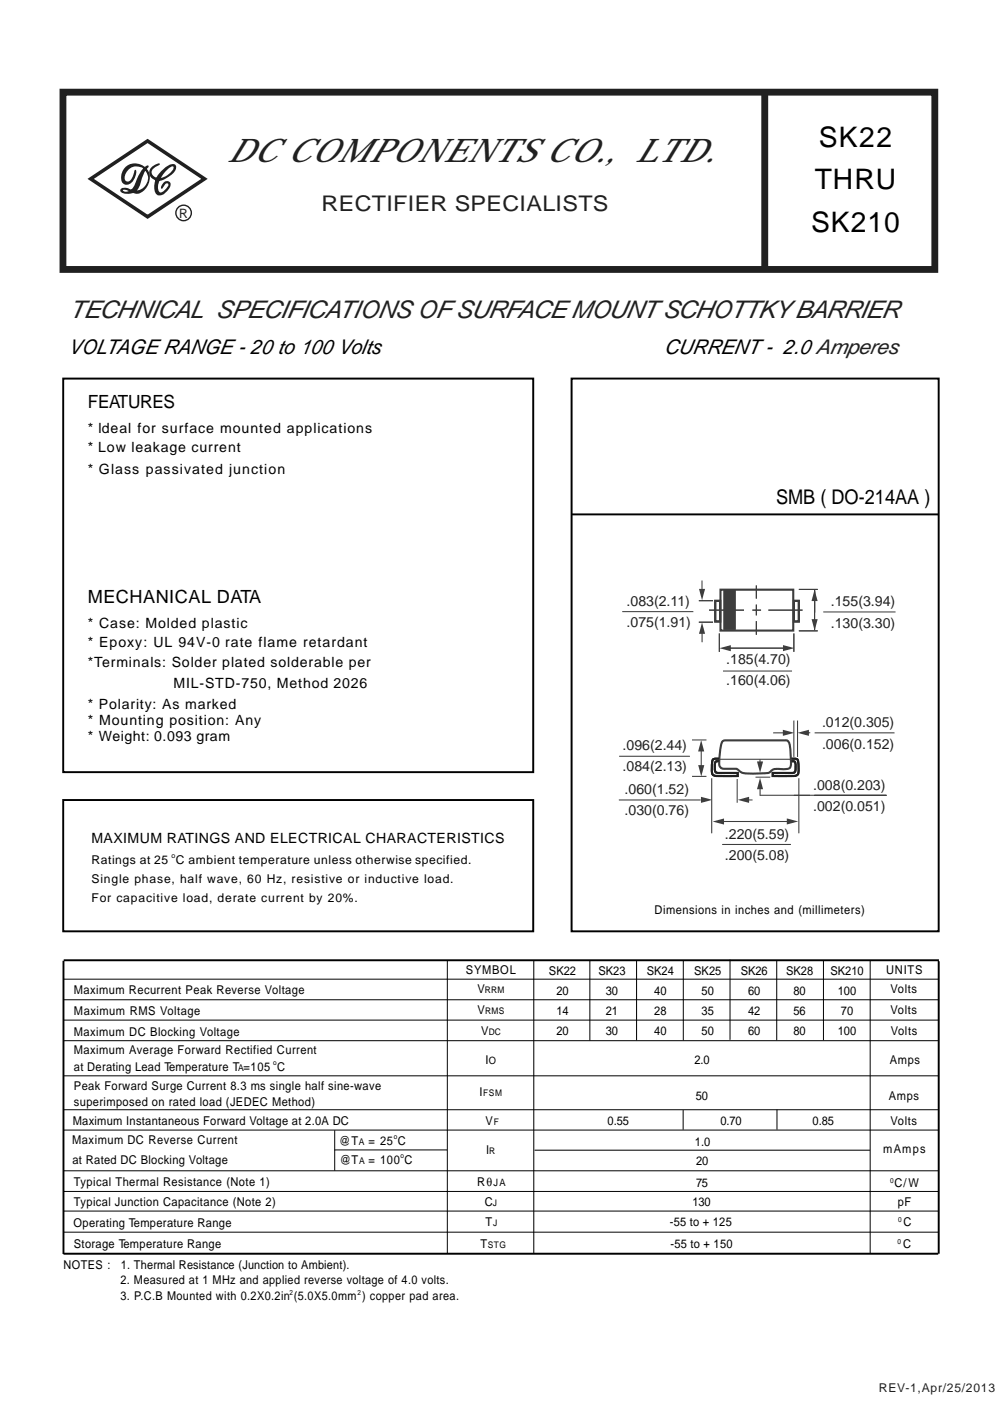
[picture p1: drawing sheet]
<svg xmlns="http://www.w3.org/2000/svg" width="175mm" height="245mm" viewBox="0 0 175 245" stroke-linecap="round" stroke-linejoin="round" font-family="sans-serif">
<defs><g id="words">
<text font-size="5.7" fill="#231f20" x="39.7" y="28.4">DC COMPONENTS CO., LTD.</text>
<g font-size="4.9">
<text x="143.1" y="25.7">SK22</text>
<text x="142.4" y="33.1">THRU</text>
<text x="141.8" y="40.5">SK210</text>
</g>
<text font-size="4.3" fill="#231f20" x="12" y="55.6">TECHNICAL SPECIFICATIONS OFSURFACE MOUNT SCHOTTKY BARRIER</text>
<text font-size="3.8" fill="#231f20" x="56.2" y="36.8">RECTIFIER SPECIALISTS</text>
<g font-size="3.6">
<text x="11.8" y="61.9">VOLTAGE RANGE - 20 to 100 Volts</text>
<text x="116" y="61.9">CURRENT - 2.0 Amperes</text>
</g>
<text font-size="3.5" x="135.7" y="88.1">SMB ( DO-214AA )</text>
<g font-size="3.2">
<text x="15.3" y="71.3">FEATURES</text>
<text x="15.3" y="105.3">MECHANICAL DATA</text>
</g>
<g font-size="2.5">
<text x="15.3" y="75.7">* ldeal for surface mounted applications</text>
<text x="15.3" y="82.9">* Glass passivated junction</text>
<text x="15.3" y="79">* Low leakage current</text>
<text x="15.3" y="109.8">* Case: Molded plastic</text>
<text x="15.3" y="113.1">* Epoxy: UL 94V-0 rate flame retardant</text>
<text x="15.3" y="116.5">*Terminals: Solder plated solderable per</text>
<text x="15.3" y="123.9">* Polarity: As marked</text>
<text x="30.3" y="120.2">MIL-STD-750, Method 2026</text>
<text x="15.3" y="126.7">* Mounting position: Any</text>
<text x="15.3" y="129.5">* Weight: 0.093 gram</text>
<text x="16" y="147.3">MAXIMUM RATINGS AND ELECTRICAL CHARACTERISTICS</text>
</g>
<g font-size="2.5" fill="#231f20">
<text x="109.5" y="105.9">.083(2.11)</text>
<text x="145.2" y="106">.155(3.94)</text>
<text x="109.5" y="109.6">.075(1.91)</text>
<text x="145.2" y="109.7">.130(3.30)</text>
<text x="126.9" y="116">.185(4.70)</text>
<text x="126.9" y="119.7">.160(4.06)</text>
<text x="108.8" y="131.1">.096(2.44)</text>
<text x="143.7" y="127.1">.012(0.305)</text>
<text x="143.7" y="130.8">.006(0.152)</text>
<text x="108.8" y="134.8">.084(2.13)</text>
<text x="142.2" y="138">.008(0.203)</text>
<text x="109.2" y="138.8">.060(1.52)</text>
<text x="109.2" y="142.5">.030(0.76)</text>
<text x="142.2" y="141.7">.002(0.051)</text>
<text x="126.7" y="146.5">.220(5.59)</text>
<text x="126.7" y="150.3">.200(5.08)</text>
</g>
<text font-size="2.3" fill="#231f20" x="31.3" y="38.2">R</text>
<g font-size="2.1">
<text x="16" y="150.9">Ratings at 25 C ambient temperature unless otherwise specified.</text>
<text x="16" y="154.3">Single phase, half wave, 60 Hz, resistive or inductive load.</text>
<text x="16" y="157.6">For capacitive load, derate current by 20%.</text>
<text x="114.4" y="159.7">Dimensions in inches and (millimeters)</text>
<text x="12.9" y="173.7">Maximum Recurrent Peak Reverse Voltage</text>
<text x="81.5" y="170.2">SYMBOL</text>
<text x="83.4" y="173.6">V</text>
<text x="96" y="170.4">SK22</text>
<text x="97.2" y="173.9">20</text>
<text x="104.6" y="170.4">SK23</text>
<text x="105.9" y="173.9">30</text>
<text x="113.1" y="170.4">SK24</text>
<text x="114.4" y="173.9">40</text>
<text x="121.4" y="170.4">SK25</text>
<text x="122.7" y="173.9">50</text>
<text x="129.5" y="170.4">SK26</text>
<text x="130.8" y="173.9">60</text>
<text x="137.4" y="170.4">SK28</text>
<text x="138.7" y="173.9">80</text>
<text x="145.2" y="170.4">SK210</text>
<text x="146.5" y="173.9">100</text>
<text x="154.9" y="170.2">UNITS</text>
<text x="155.7" y="173.6">Volts</text>
<text x="12.9" y="177.3">Maximum RMS Voltage</text>
<text x="83.4" y="177.2">V</text>
<text x="97.2" y="177.4">14</text>
<text x="105.9" y="177.4">21</text>
<text x="114.4" y="177.4">28</text>
<text x="122.7" y="177.4">35</text>
<text x="130.8" y="177.4">42</text>
<text x="138.7" y="177.4">56</text>
<text x="147" y="177.4">70</text>
<text x="155.7" y="177.2">Volts</text>
<text x="12.9" y="181">Maximum DC Blocking Voltage</text>
<text x="12.9" y="184.2">Maximum Average Forward Rectified Current</text>
<text x="84.1" y="180.9">V</text>
<text x="84.8" y="185.9">I</text>
<text x="97.2" y="180.9">20</text>
<text x="105.9" y="180.9">30</text>
<text x="114.4" y="180.9">40</text>
<text x="121.4" y="185.9">2.0</text>
<text x="122.6" y="180.9">50</text>
<text x="130.8" y="180.9">60</text>
<text x="138.7" y="180.9">80</text>
<text x="146.5" y="180.9">100</text>
<text x="155.5" y="185.9">Amps</text>
<text x="155.7" y="180.9">Volts</text>
<text x="12.9" y="187.2">at Derating Lead Temperature T =105 C</text>
<text x="12.9" y="190.5">Peak Forward Surge Current 8.3 ms single half sine-wave</text>
<text x="83.8" y="191.6">I</text>
<text x="12.7" y="196.6">Maximum Instantaneous Forward Voltage at 2.0A DC</text>
<text x="12.9" y="193.2">superimposed on rated load (JEDEC Method)</text>
<text x="84.8" y="196.6">V</text>
<text x="106.2" y="196.6">0.55</text>
<text x="121.6" y="192.2">50</text>
<text x="125.9" y="196.6">0.70</text>
<text x="142" y="196.6">0.85</text>
<text x="155.4" y="192.2">Amps</text>
<text x="155.7" y="196.6">Volts</text>
<text x="12.6" y="200">Maximum DC Reverse Current</text>
<text x="12.7" y="203.5">at Rated DC Blocking Voltage</text>
<text x="59.3" y="200.2">@T</text>
<text x="59.4" y="203.5">@T</text>
<text x="64.4" y="200.2">= 25 C</text>
<text x="64.4" y="203.5">= 100 C</text>
<text x="85" y="201.6">I</text>
<text x="121.5" y="200.3">1.0</text>
<text x="121.7" y="203.7">20</text>
<text x="154.4" y="201.5">mAmps</text>
<text x="12.9" y="207.3">Typical Thermal Resistance (Note 1)</text>
<text x="83.4" y="207.3">Rθ</text>
<text x="121.7" y="207.5">75</text>
<text x="156.3" y="207.5">C/W</text>
<text x="12.9" y="214.3">Operating Temperature Range</text>
<text x="12.9" y="210.8">Typical Junction Capacitance (Note 2)</text>
<text x="84.8" y="210.7">C</text>
<text x="84.8" y="214.3">T</text>
<text x="117.1" y="214.3">-55 to + 125</text>
<text x="121.1" y="210.8">130</text>
<text x="156.9" y="210.8">pF</text>
<text x="158" y="214.3">C</text>
<text x="11.1" y="221.7">NOTES :</text>
<text x="12.9" y="218.1">Storage Temperature Range</text>
<text x="21.1" y="221.7">1. Thermal Resistance (Junction to Ambient).</text>
<text x="84" y="218.1">T</text>
<text x="117.2" y="218.1">-55 to + 150</text>
<text x="157.9" y="218.1">C</text>
<text x="21" y="224.3">2. Measured at 1 MHz and applied reverse voltage of 4.0 volts.</text>
<text x="21" y="227.1">3. P.C.B Mounted with 0.2X0.2in (5.0X5.0mm ) copper pad area.</text>
</g>
<text font-size="2.1" fill="#231f20" x="153.6" y="243.3">REV-1,Apr/25/2013</text>
<g font-size="1.8">
<text x="85.4" y="185.9">O</text>
<text x="86.3" y="207.3">JA</text>
</g>
<g font-size="1.6">
<text x="84.8" y="173.6">RRM</text>
<text x="84.8" y="177.2">RMS</text>
<text x="85.4" y="180.9">DC</text>
<text x="41.6" y="187.1">A</text>
<text x="84.5" y="191.6">FSM</text>
<text x="86.3" y="196.6">F</text>
<text x="62.7" y="200.2">A</text>
<text x="62.8" y="203.5">A</text>
<text x="85.5" y="201.6">R</text>
<text x="86.2" y="210.7">J</text>
<text x="86.2" y="214.3">J</text>
<text x="85.3" y="218.1">STG</text>
</g>
<g font-size="1.2">
<text x="30" y="149.9">o</text>
<text x="47.8" y="186.1">o</text>
<text x="68.8" y="199.1">o</text>
<text x="70" y="202.4">o</text>
<text x="155.6" y="206.8">0</text>
<text x="157" y="213.6">0</text>
<text x="156.9" y="217.4">0</text>
<text x="50.6" y="226.3">2</text>
<text x="62.5" y="226.3">2</text>
</g>
</g></defs>
<path d="M15.9 31.3l9.9-6.7 9.9 6.7-9.9 6.6z" fill="none" stroke="#231f20" stroke-width=".62" stroke-linecap="butt"/>
<circle cx="32.1" cy="37.2" r="1.35" fill="none" stroke="#231f20" stroke-width=".24"/>
<g fill="#231f20">
<path d="M21.8 29.3a2.58 2.58 0 0 1 3.6 0 2.58 2.58 0 0 1 .2 3.5 1.95 1.95 0 0 1-2.9 .7l-.9-.3h-.3v.1a1.46 1.46 0 0 0 2-1 5.3 5.3 0 0 1 2.2-3.4h.2l.1 .2a6.9 6.9 0 0 0-1.6 3.4 2.2 2.2 0 0 1-3.3 1l-.1-.2a.98 .98 0 0 1 1.5-.4 2.16 2.16 0 0 0 3-.7 2.16 2.16 0 0 0-.8-3 2.08 2.08 0 0 0-2.9 2.2l.3 .3a1.03 1.03 0 0 0 1.2-1l.2-.8 .1-.2h.1a2.23 2.23 0 0 1-1.6 2.6 1.11 1.11 0 0 1-.9-1.5l.3-1z"/>
<path d="M26.4 29.4a2.44 2.44 0 0 1 1.4-.9l.1 .3-.5 .3a1.02 1.02 0 0 0-.9 1 1.02 1.02 0 0 0 1 1 3 3 0 0 0 2.8-1.7v-.3a1.57 1.57 0 0 0-1.4 .9 3.6 3.6 0 0 0-1.2 3.3l.2 .2a.81 .81 0 0 0 1-.3 .93 .93 0 0 0 .4-1.1 1.05 1.05 0 0 0-.9 .8h-.2a1.02 1.02 0 0 1 .4-1 1.02 1.02 0 0 1 1.1 0 1.66 1.66 0 0 1-.7 1.7 1.08 1.08 0 0 1-1.2 .6 1.08 1.08 0 0 1-.8-1.1 4.4 4.4 0 0 1 3.2-4.4h.3a.71 .71 0 0 1 .2 1.1 4.9 4.9 0 0 1-2.9 1.8 1.47 1.47 0 0 1-1.4-.6 1.47 1.47 0 0 1 0-1.6z"/>
</g>
<path d="M125 105h.9v3.6h-.9zM125.9 103h12.8v7.2h-12.8zM138.8 105h.8v3.6h-.8zM126.3 129.6l.4-.2h10.7a1.22 1.22 0 0 1 .7 1.3l.1 2.1a1.96 1.96 0 0 1-.2 1.5l-1 .1a2.83 2.83 0 0 0-2.3 .4 1.36 1.36 0 0 1-1.3 .3l-1.5 .1a4 4 0 0 1-2.7-.5 1.38 1.38 0 0 0-1.4-.4h-.8a.92 .92 0 0 1-1.3-.9l.2-2.1z" fill="none" stroke="#3c3c3d" stroke-width=".37"/>
<path d="M127.5 103.1v7" fill="none" stroke="#3c3c3d" stroke-width="2.2" stroke-linecap="butt"/>
<g fill="none" stroke="#3c3c3d" stroke-width=".18">
<path d="M108.8 106.9h12.4M122.2 108.7h2.4M124.6 105h-2.4M125.7 110.7v3.2M126.4 117.3h12M130.1 106.6h-6.1M131.5 106.6h1.5M132.2 102.3v2.3M132.2 108.5v2.4M132.2 105.7v1.8M134.3 106.6h6M138.8 110.7v3.2"/>
<path d="M139.6 103h3.3M142.4 103.2v6.9M142.9 110.2h-3.3M143.9 106.9h12.6M125.8 132.7h12.4"/>
</g>
<path d="M125.6 132.6h-.1a.7 .7 0 0 0-1 .6l-.1 1.1a.97 .97 0 0 0 .6 1.3h4v-.5l-3.8-.1a1.81 1.81 0 0 1-.2-1.8l.3-.2 .3 .1M138.4 132.6h.1a.7 .7 0 0 1 1 .6l.1 1.1a.97 .97 0 0 1-.6 1.3h-3.9v-.5l3.7-.1a1.81 1.81 0 0 0 .2-1.8l-.2-.2-.4 .1" fill="none" stroke="#231f20" stroke-width=".37"/>
<g fill="#3c3c3d">
<path d="M142.4 103l.5 2h-1z"/>
<path d="M141.9 108.2h1l-.5 2z"/>
</g>
<path d="M137.4 113.3h-10.6M142.4 103v4" fill="none" stroke="#3c3c3d" stroke-width=".18"/>
<g fill="#3c3c3d">
<path d="M136.9 112.7l2 .6-2 .5z"/>
<path d="M125.8 113.3l2-.6v1.1z"/>
</g>
<path d="M122.7 101.4v1.9z" fill="#3c3c3d" stroke="#3c3c3d" stroke-width=".18"/>
<path d="M122.2 102.9h1.1l-.6 2z" fill="#3c3c3d"/>
<path d="M122.7 110.4v1.8z" fill="#3c3c3d" stroke="#3c3c3d" stroke-width=".18"/>
<path d="M122.7 108.8l.6 2h-1.1z" fill="#3c3c3d"/>
<g fill="#3c3c3d" stroke="#3c3c3d" stroke-width=".18">
<path d="M126.2 147.6h12.1z"/>
<path d="M125.8 143.6h12.1z"/>
</g>
<g fill="#3c3c3d">
<path d="M137.5 143l2 .6-2 .5z"/>
<path d="M124.6 143.6l2-.6v1.1z"/>
</g>
<path d="M122.6 131v3.3z" fill="#3c3c3d" stroke="#3c3c3d" stroke-width=".18"/>
<g fill="#3c3c3d">
<path d="M122 133.7h1.1l-.5 2z"/>
<path d="M122.6 129.3l.5 2h-1.1z"/>
<path d="M122.5 139.2l2 .6-2 .5z"/>
</g>
<path d="M130.3 139.8h1.2z" fill="#3c3c3d" stroke="#3c3c3d" stroke-width=".18"/>
<path d="M129 139.8l1.9-.6v1.1z" fill="#3c3c3d"/>
<g fill="#3c3c3d" stroke="#3c3c3d" stroke-width=".18">
<path d="M108.2 139.8h14.3z"/>
<path d="M108.2 132.2h12.4z"/>
<path d="M121 135.7h2.5z"/>
<path d="M121 129.3h2.5z"/>
<path d="M124.4 136v9.6z"/>
<path d="M139.6 136v9.6z"/>
<path d="M128.9 136.1v4.2z"/>
<path d="M132.1 135.8h2.5z"/>
<path d="M132.9 132.7v.7z"/>
</g>
<path d="M132.3 133.1h1.1l-.5 2z" fill="#3c3c3d"/>
<path d="M132.9 137.6v1.4z" fill="#3c3c3d" stroke="#3c3c3d" stroke-width=".18"/>
<path d="M132.9 135.9l.5 2h-1.1z" fill="#3c3c3d"/>
<g fill="#3c3c3d" stroke="#3c3c3d" stroke-width=".18">
<path d="M132.8 139h8.8z"/>
<path d="M138.8 139h16.2z"/>
<path d="M138.8 125.9v6.4z"/>
<path d="M139.4 125.9v6.4z"/>
<path d="M135.1 128.1h2.7z"/>
</g>
<path d="M136.8 127.5l2 .6-2 .5z" fill="#3c3c3d"/>
<path d="M140.5 128.1h1.1z" fill="#3c3c3d" stroke="#3c3c3d" stroke-width=".18"/>
<path d="M139.4 128.1l2-.6v1.1z" fill="#3c3c3d"/>
<path d="M142.4 128.1h14z" fill="#3c3c3d" stroke="#3c3c3d" stroke-width=".18"/>
<g fill="none" stroke="#000" stroke-width=".17">
<path d="M11.1 171.1h153M11.1 174.7h153M11.1 178.3h153M78.2 167.9v51.2M93.3 167.9v51.2M103.1 167.8v14M111.3 167.8v14M119.4 167.8v14M127.6 167.7v14M135.8 167.8v14M143.9 167.8v14M152.1 167.9v51.2"/>
<path d="M11.1 193.9h153M11.1 197.5h153M11.1 188h153M11.1 181.9h153M58.5 197.5v7.1M119.4 194v3.4M135.8 193.9v3.5M11.1 204.6h153M11.1 208.2h153M11.1 211.6h153M11.1 215.3h153M58.5 201h19.7"/>
<path d="M93.4 201h58.7"/>
</g>
<path d="M11 66.2h82.2v68.7h-82.2zM99.9 66.2h64.2v96.5h-64.2zM99.9 89.9h64.1M11 139.8h82.2v22.9h-82.2zM11.1 167.9v51.2M11.1 167.8h153M164.1 168v51.1M11.1 219.1h152.9" fill="none" stroke="#000" stroke-width=".34"/>
<path d="M11 16.1h152.4v31h-152.4zM133.7 16.1v31" fill="none" stroke="#231f20" stroke-width="1.2" stroke-linecap="butt"/>
<use href="#words"/>
</svg>
